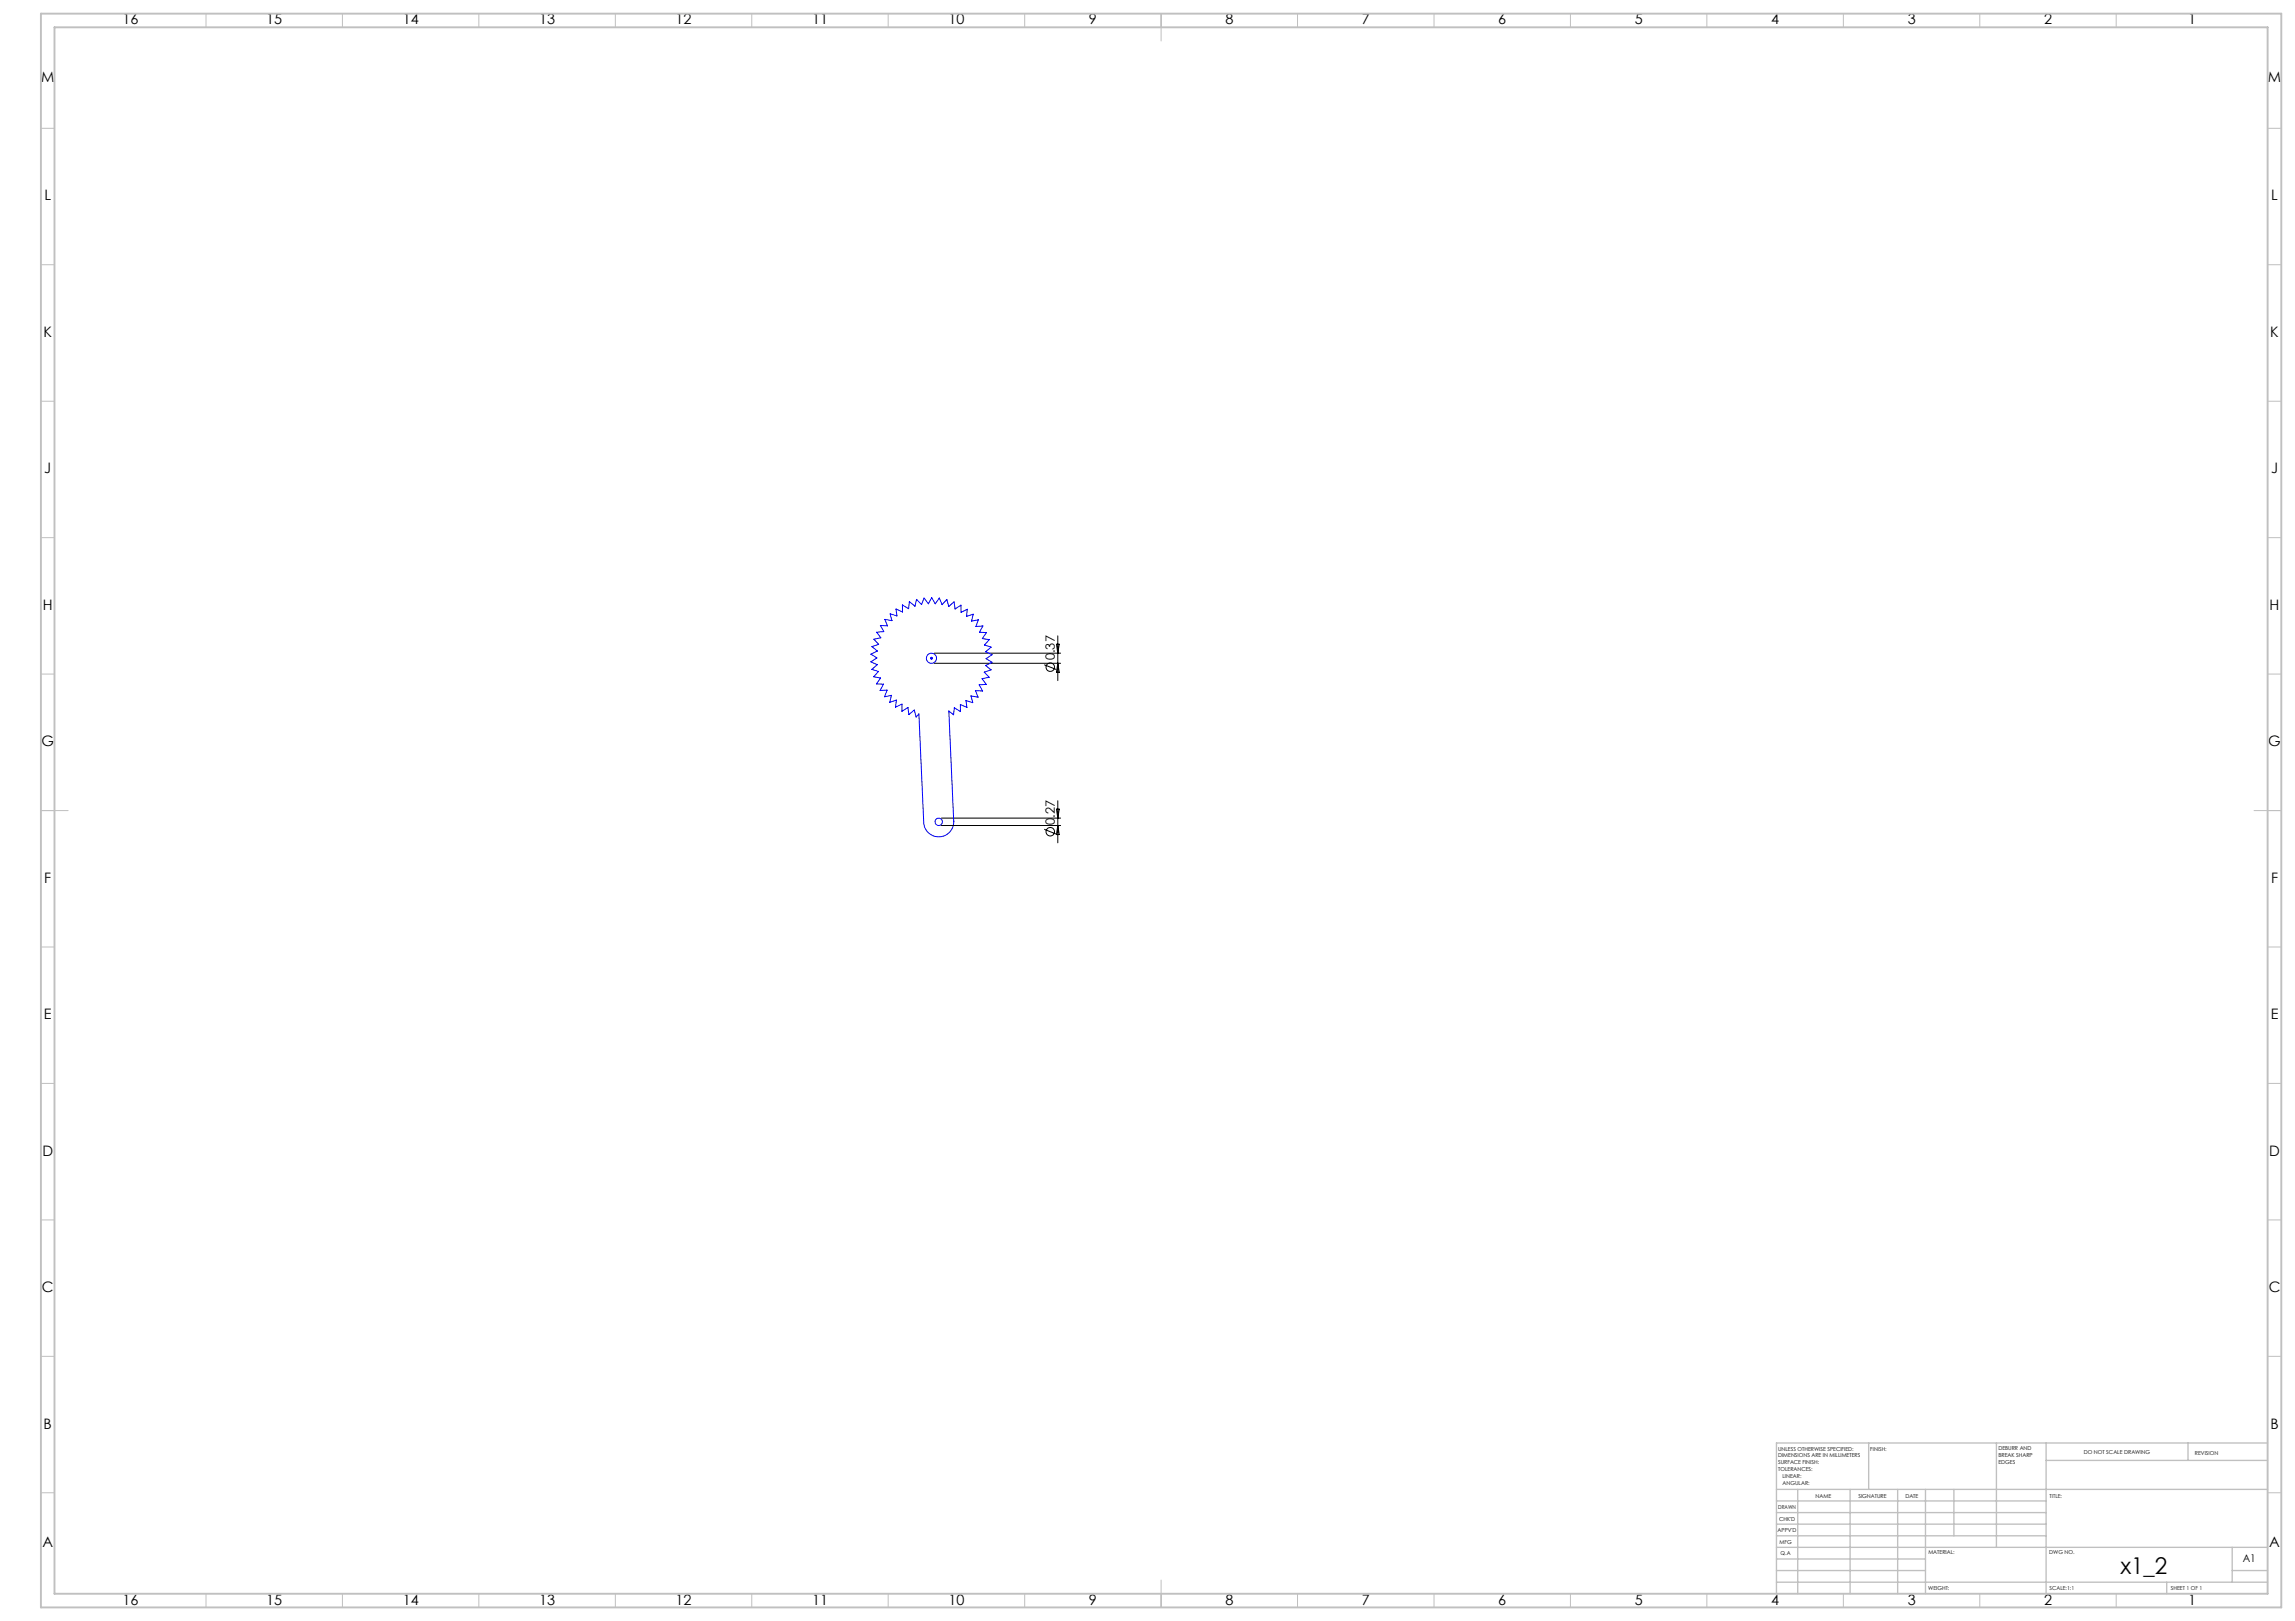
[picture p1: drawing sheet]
<svg xmlns="http://www.w3.org/2000/svg" width="841mm" height="594mm" viewBox="0 0 841 594" stroke-linecap="round" stroke-linejoin="round" font-family="sans-serif">
<defs><g id="words">
<text font-size="8.5" x="777" y="576.7">x1_2</text>
<g font-size="5.3">
<text x="44.8" y="9">16</text>
<text x="97.6" y="9">15</text>
<text x="147.6" y="9">14</text>
<text x="197.6" y="9">13</text>
<text x="247.6" y="9">12</text>
<text x="297.6" y="9">11</text>
<text x="347.6" y="9">10</text>
<text x="399.1" y="9">9</text>
<text x="449.1" y="9">8</text>
<text x="499.1" y="9">7</text>
<text x="549.1" y="9">6</text>
<text x="599.1" y="9">5</text>
<text x="649.1" y="9">4</text>
<text x="699.1" y="9">3</text>
<text x="749.1" y="9">2</text>
<text x="801.8" y="9">1</text>
<text x="15.1" y="30">M</text>
<text x="831.1" y="30">M</text>
<text x="16.3" y="73.5">L</text>
<text x="832.3" y="73.5">L</text>
<text x="16" y="123.5">K</text>
<text x="832" y="123.5">K</text>
<text x="16.2" y="173.5">J</text>
<text x="832.2" y="173.5">J</text>
<text x="15.7" y="223.5">H</text>
<text x="831.7" y="223.5">H</text>
<text x="15.2" y="273.5">G</text>
<text x="831.2" y="273.5">G</text>
<text x="16.2" y="323.5">F</text>
<text x="832.2" y="323.5">F</text>
<text x="16.1" y="373.5">E</text>
<text x="832.1" y="373.5">E</text>
<text x="15.5" y="423.5">D</text>
<text x="831.5" y="423.5">D</text>
<text x="15.4" y="473.5">C</text>
<text x="831.4" y="473.5">C</text>
<text x="16" y="523.5">B</text>
<text x="832" y="523.5">B</text>
<text x="15.5" y="567">A</text>
<text x="831.5" y="567">A</text>
<text x="44.8" y="588">16</text>
<text x="97.6" y="588">15</text>
<text x="147.6" y="588">14</text>
<text x="197.6" y="588">13</text>
<text x="247.6" y="588">12</text>
<text x="297.6" y="588">11</text>
<text x="347.6" y="588">10</text>
<text x="399.1" y="588">9</text>
<text x="449.1" y="588">8</text>
<text x="499.1" y="588">7</text>
<text x="549.1" y="588">6</text>
<text x="599.1" y="588">5</text>
<text x="649.1" y="588">4</text>
<text x="699.1" y="588">3</text>
<text x="749.1" y="588">2</text>
<text x="801.8" y="588">1</text>
</g>
<g font-size="4.7">
<text x="386.6" y="241.9" transform="rotate(-90 386.6 241.9)">0.37</text>
<text x="386.6" y="302.2" transform="rotate(-90 386.6 302.2)">0.27</text>
</g>
<text font-size="3.9" x="821.9" y="572.5">A1</text>
<g font-size="2">
<text x="651.6" y="531.6">UNLESS OTHERWISE SPECIFIED:</text>
<text x="685.4" y="531.6">FINISH:</text>
<text x="732.3" y="531.5">DEBURR AND</text>
<text x="732.3" y="534">BREAK SHARP</text>
<text x="763.6" y="533">DO NOT SCALE DRAWING</text>
<text x="804.3" y="533.2">REVISION</text>
<text x="651.6" y="534.1">DIMENSIONS ARE IN MILLIMETERS</text>
<text x="651.6" y="536.6">SURFACE FINISH:</text>
<text x="651.6" y="539.1">TOLERANCES:</text>
<text x="732.3" y="536.5">EDGES</text>
<text x="653.2" y="541.6">LINEAR:</text>
<text x="653.2" y="544.1">ANGULAR:</text>
<text x="665.3" y="549">NAME</text>
<text x="681" y="548.9">SIGNATURE</text>
<text x="698.2" y="548.9">DATE</text>
<text x="751.1" y="548.9">TITLE:</text>
<text x="651.6" y="553.1">DRAWN</text>
<text x="651.9" y="557.3">CHK'D</text>
<text x="651.4" y="561.4">APPV'D</text>
<text x="652.1" y="565.8">MFG</text>
<text x="652.5" y="570">Q.A</text>
<text x="706.6" y="569.5">MATERIAL:</text>
<text x="751" y="569.5">DWG NO.</text>
<text x="706.6" y="582.5">WEIGHT:</text>
<text x="751.1" y="582.6">SCALE:1:1</text>
<text x="795.5" y="582.6">SHEET 1 OF 1</text>
</g>
</g></defs>
<g fill="none" stroke="#000" stroke-width=".37">
<path d="M342.3 239.4h46.4M387.1 236.1h1.1l-.6 3.3zM387.6 233v16.4M342.3 243.1h46.4M382.7 243.6l4.4 1.7M387.6 243.1l.6 3.3h-1.1zM345 299.8h43.7M387.1 296.5h1.1l-.6 3.3zM387.6 293.4v15.4M345 302.5h43.7M382.7 303.9l4.4 1.8M387.6 302.5l.6 3.3h-1.1z"/>
<circle cx="384.9" cy="244.5" r="1.55"/>
<circle cx="384.9" cy="304.8" r="1.55"/>
</g>
<g fill="none" stroke="#00f" stroke-width=".37">
<path d="M340.8 241.2h1M341 240.9l.7 .7M341.3 240.7v1M341.7 240.9l-.7 .7M349.5 300.7a5.5 5.5 0 0 1-5.3 5.9 5.5 5.5 0 0 1-5.7-5.4l-1.8-39.6-1 1.1-.7-2.5-1.9 1.7-.4-2.7-2.2 1.5v-2.7l-2.3 1.1 .3-2.6-2.5 .9 .7-2.6-2.6 .5 1-2.4-2.6 .1 1.2-2.3-2.5-.1 1.5-2.1-2.6-.5 1.8-1.9-2.4-.8 2-1.7-2.4-1.1 2.2-1.4-2.2-1.4 2.4-1.1-2-1.6 2.5-.9-1.8-1.9 2.6-.5-1.6-2 2.7-.2-1.3-2.3 2.6 .1-1-2.3 2.6 .4-.6-2.5 2.5 .8-.4-2.5 2.4 1.1v-2.6l2.3 1.4 .2-2.6 2.1 1.6 .6-2.5 1.8 1.9 .9-2.4 1.6 2.2 1.2-2.3 1.3 2.3 1.5-2.2 1 2.5 1.8-1.9 .7 2.5 1.9-1.7 .4 2.7 2.1-1.5 .1 2.7 2.3-1.1-.3 2.6 2.4-.8-.6 2.5 2.5-.5-.9 2.5 2.6-.2-1.3 2.3 2.6 .1-1.5 2.2 2.5 .4-1.7 2 2.4 .7-2 1.7 2.3 1.1-2.1 1.5 2.1 1.3-2.3 1.2 2 1.6-2.5 .8 1.8 1.9-2.6 .5 1.5 2.1-2.6 .2 1.3 2.2-2.7-.1 1 2.4-2.6-.5 .7 2.5-2.5-.8 .3 2.5-2.4-1 .1 2.6-2.3-1.4-.3 2.5-1.7-1.4 1.8 40.7"/>
<circle cx="341.3" cy="241.2" r="1.86"/>
<circle cx="344" cy="301.2" r="1.35"/>
</g>
<g fill="none" stroke="#c0c0c0" stroke-width=".37">
<path d="M75.5 5v5M125.5 5v5M175.5 5v5M225.5 5v5M275.5 5v5M325.5 5v5M375.5 5v5M425.5 5v10M475.5 5v5M525.5 5v5M575.5 5v5M625.5 5v5"/>
<path d="M675.5 5v5M725.5 5v5M775.5 5v5M15 47h5M831 47h5M15 97h5M831 97h5M15 147h5M831 147h5M15 197h5M831 197h5M15 247h5"/>
<path d="M831 247h5M15 297h10M826 297h10M15 347h5M831 347h5M15 397h5M831 397h5M15 447h5M831 447h5M15 497h5M831 497h5M15 547h5"/>
<path d="M831 547h5M425.5 579v10M75.5 584v5M125.5 584v5M175.5 584v5M225.5 584v5M275.5 584v5M325.5 584v5M375.5 584v5M475.5 584v5M525.5 584v5M575.5 584v5"/>
<path d="M625.5 584v5M675.5 584v5M725.5 584v5M775.5 584v5"/>
</g>
<g fill="none" stroke="#c0c0c0" stroke-width=".5">
<path d="M684.8 528.8v17M731.6 528.8v38.2M749.8 528.8v55.2M749.8 535.2h81.2M801.8 528.8v6.4M831 528.8h-180v55.2M651 545.8h180M651 558.5h98.8M651 554.3h98.8M651 550h98.8M658.8 545.8v38.2M678 545.8v38.2"/>
<path d="M695.4 545.8v38.2M705.6 545.8v38.2M716 545.8v17M651 579.8h180M651 562.8h98.8M651 575.5h54.6M651 571.3h54.6M651 567h180M794 579.8v4.2M818 575.5h13M818 567v12.8"/>
</g>
<path d="M15 5h821v584h-821zM20 10h811v574h-811z" fill="none" stroke="#c0c0c0" stroke-width=".7"/>
<use href="#words"/>
</svg>
